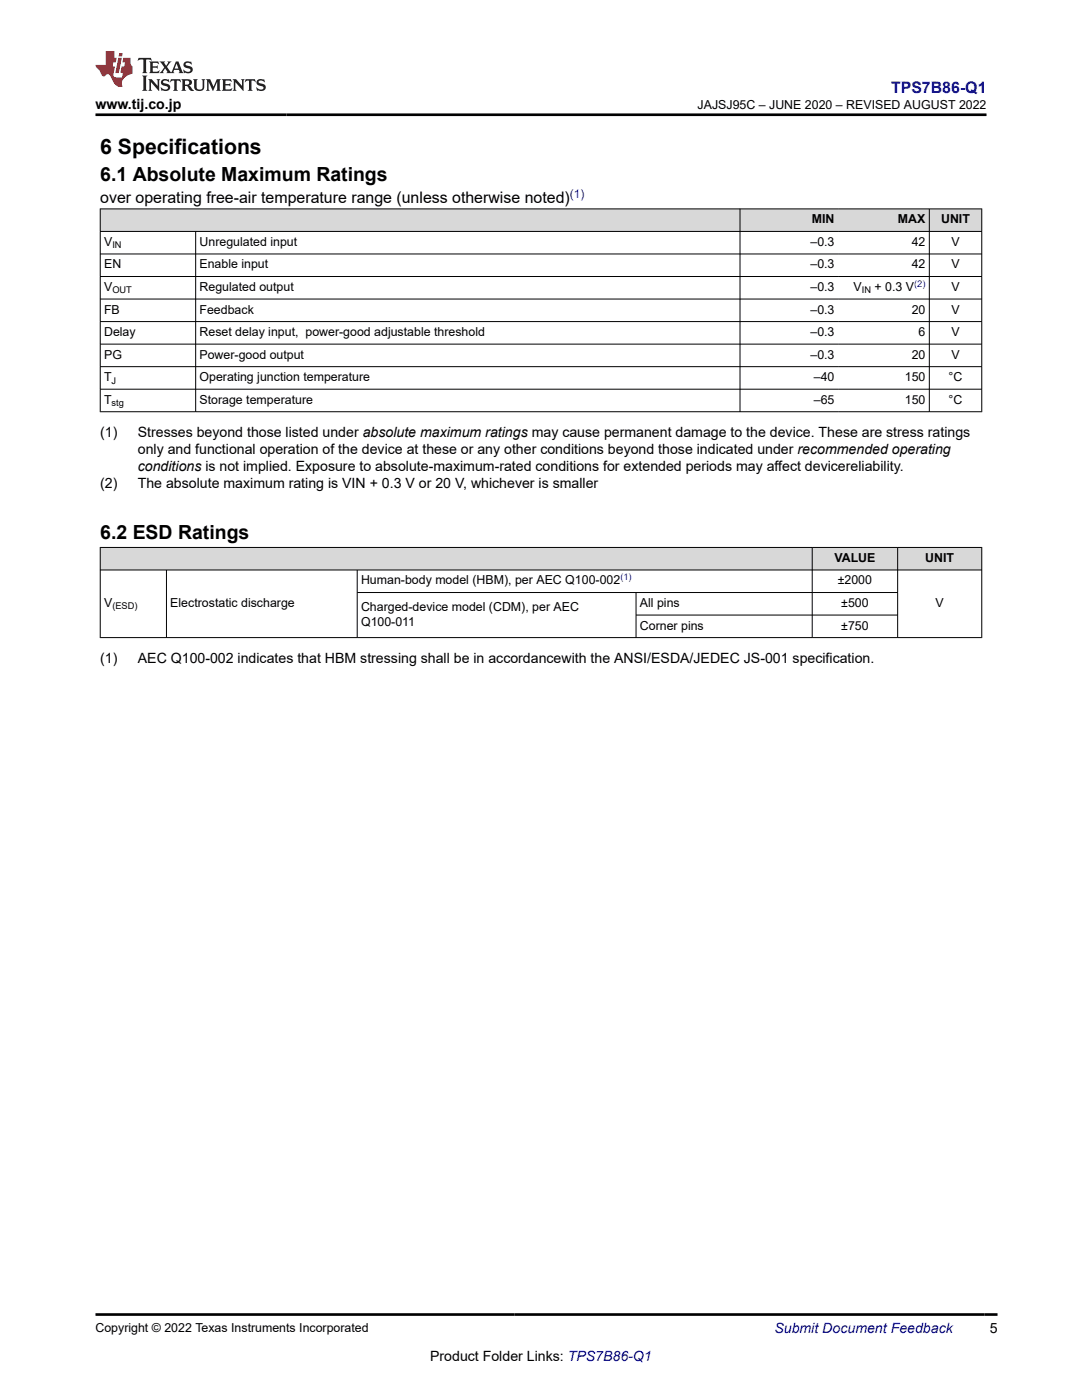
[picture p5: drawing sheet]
<svg xmlns="http://www.w3.org/2000/svg" width="216mm" height="279mm" viewBox="0 0 216 279" stroke-linecap="round" stroke-linejoin="round" font-family="sans-serif">
<defs><g id="words">
<text font-size="4.2" x="20" y="30.7">6 Specifications</text>
<g font-size="3.9">
<text x="20" y="36.1">6.1 Absolute Maximum Ratings</text>
<text x="20" y="107.5">6.2 ESD Ratings</text>
</g>
<text font-size="3.2" fill="#00f" x="177.8" y="18.6">TPS7B86-Q1</text>
<text font-size="3.2" x="20" y="40.5">over operating free-air temperature range (unless otherwise noted)</text>
<g font-size="2.8">
<text x="19" y="21.7">www.tij.co.jp</text>
<text x="20" y="87.2">(1)</text>
<text x="27.5" y="87.2">Stresses beyond those listed under absolute maximum ratings may cause permanent damage to the device. These are stress ratings</text>
<text x="27.5" y="90.6">only and functional operation of the device at these or any other conditions beyond those indicated under recommended operating</text>
<text x="27.5" y="94">conditions is not implied. Exposure to absolute-maximum-rated conditions for extended periods may affect devicereliability.</text>
<text x="20" y="97.4">(2)</text>
<text x="27.5" y="97.4">The absolute maximum rating is VIN + 0.3 V or 20 V, whichever is smaller</text>
<text x="20" y="132.3">(1)</text>
<text x="27.5" y="132.3">AEC Q100-002 indicates that HBM stressing shall be in accordancewith the ANSI/ESDA/JEDEC JS-001 specification.</text>
<text x="197.5" y="266.1">5</text>
<text x="85.8" y="271.7">Product Folder Links: TPS7B86-Q1</text>
</g>
<text font-size="2.8" fill="#00f" x="154.5" y="266.1">Submit Document Feedback</text>
<g font-size="2.5">
<text x="139.2" y="21.8">JAJSJ95C – JUNE 2020 – REVISED AUGUST 2022</text>
<text x="162" y="44.6">MIN</text>
<text x="179.2" y="44.6">MAX</text>
<text x="187.8" y="44.6">UNIT</text>
<text x="20.8" y="49.1">V</text>
<text x="20.8" y="53.6">EN</text>
<text x="39.8" y="49.1">Unregulated input</text>
<text x="39.8" y="53.6">Enable input</text>
<text x="161.7" y="49.1">–0.3</text>
<text x="161.7" y="53.6">–0.3</text>
<text x="181.9" y="49.1">42</text>
<text x="181.9" y="53.6">42</text>
<text x="189.8" y="49.1">V</text>
<text x="189.8" y="53.6">V</text>
<text x="20.8" y="58.1">V</text>
<text x="39.8" y="58.1">Regulated output</text>
<text x="161.7" y="58.1">–0.3</text>
<text x="170.3" y="58.1">V</text>
<text x="174.5" y="58.1">+ 0.3 V</text>
<text x="189.8" y="58.1">V</text>
<text x="20.8" y="62.6">FB</text>
<text x="39.8" y="62.6">Feedback</text>
<text x="161.7" y="62.6">–0.3</text>
<text x="181.9" y="62.6">20</text>
<text x="189.8" y="62.6">V</text>
<text x="20.8" y="67.1">Delay</text>
<text x="20.8" y="71.6">PG</text>
<text x="39.8" y="67.1">Reset delay input, power-good adjustable threshold</text>
<text x="39.8" y="71.6">Power-good output</text>
<text x="161.7" y="67.1">–0.3</text>
<text x="161.7" y="71.6">–0.3</text>
<text x="181.9" y="71.6">20</text>
<text x="183.3" y="67.1">6</text>
<text x="189.8" y="67.1">V</text>
<text x="189.8" y="71.6">V</text>
<text x="20.8" y="76.1">T</text>
<text x="39.8" y="76.1">Operating junction temperature</text>
<text x="162.4" y="76.1">–40</text>
<text x="180.5" y="76.1">150</text>
<text x="189.3" y="76.1">°C</text>
<text x="20.8" y="80.6">T</text>
<text x="39.8" y="80.6">Storage temperature</text>
<text x="162.4" y="80.6">–65</text>
<text x="180.5" y="80.6">150</text>
<text x="189.3" y="80.6">°C</text>
<text x="166.5" y="112.1">VALUE</text>
<text x="184.6" y="112.1">UNIT</text>
<text x="72" y="116.6">Human-body model (HBM), per AEC Q100-002</text>
<text x="167.2" y="116.6">±2000</text>
<text x="20.8" y="121.1">V</text>
<text x="34" y="121.1">Electrostatic discharge</text>
<text x="72" y="121.9">Charged-device model (CDM), per AEC</text>
<text x="72" y="124.9">Q100-011</text>
<text x="127.7" y="121.1">All pins</text>
<text x="127.7" y="125.6">Corner pins</text>
<text x="167.9" y="121.1">±500</text>
<text x="167.9" y="125.6">±750</text>
<text x="186.7" y="121.1">V</text>
<text x="19" y="265.8">Copyright © 2022 Texas Instruments Incorporated</text>
</g>
<text font-size="2.4" fill="#00f" x="113.7" y="39.5">(1)</text>
<g font-size="1.9">
<text x="22.4" y="49.6">IN</text>
<text x="22.4" y="58.6">OUT</text>
<text x="172" y="58.6">IN</text>
<text x="22.3" y="76.6">J</text>
<text x="22.3" y="81.1">stg</text>
<text x="22.4" y="121.6">(ESD)</text>
</g>
<g font-size="1.9" fill="#00f">
<text x="182.4" y="57.2">(2)</text>
<text x="123.8" y="115.8">(1)</text>
</g>
</g></defs>
<g fill="#d8d8d8">
<path d="M20 41.7h175.9v4.5h-175.9z" fill-rule="evenodd"/>
<path d="M20.1 41.8h127.5v4.3h-127.5z" fill-rule="evenodd"/>
<path d="M147.7 41.8h19.5v4.3h-19.5z" fill-rule="evenodd"/>
<path d="M167.2 41.8h18.2v4.3h-18.2z" fill-rule="evenodd"/>
<path d="M185.5 41.8h10.3v4.3h-10.3z" fill-rule="evenodd"/>
</g>
<g fill="none" stroke="#000" stroke-width=".2">
<path d="M19.9 41.7h176.1M19.9 46.2h176.1M19.9 50.7h176.1M19.9 55.2h176.1M19.9 59.7h176.1M20 41.6v40.6M39 46.2v36M147.7 41.6v40.6M185.4 41.6v40.6M195.9 41.6v40.6M19.9 64.2h176.1M19.9 68.7h176.1"/>
<path d="M19.9 73.2h176.1M19.9 77.7h176.1M19.9 82.2h176.1"/>
</g>
<g fill="#d8d8d8">
<path d="M20 109.3h175.9v4.5h-175.9z" fill-rule="evenodd"/>
<path d="M20.1 109.3h141.9v4.4h-141.9z" fill-rule="evenodd"/>
<path d="M162.1 109.3h17v4.4h-17z" fill-rule="evenodd"/>
<path d="M179.2 109.3h16.6v4.4h-16.6z" fill-rule="evenodd"/>
</g>
<path d="M19.9 109.3h176.1M19.9 113.8h176.1M20 109.2v18.1M33.2 113.8v13.5M71.3 113.8v13.5M71.3 118.3h107.9M126.9 118.3v9M162.1 109.2v18.1M179.1 109.2v18.1M195.9 109.2v18.1M19.9 127.2h176.1M126.9 122.7h52.3" fill="none" stroke="#000" stroke-width=".2"/>
<path d="M27.7 11.6l-.2 .5 .5-.2h.6v.1v2.2l-.2 .4h1l-.2-.4v-2.2v-.1h.5l.5 .2-.1-.5zM29.8 12.3l.2 .4v1.5l-.2 .4h1.9l.1-.6a1.08 1.08 0 0 1-1.3 .2v-.7h.6l.4 .2v-.7l-.4 .2h-.6v-.5l.2-.2a1 1 0 0 1 1 .3l-.1-.5zM31.8 12.3l1 1.1-1 1.2h.9l-.2-.2 .4-.8 .5 .8-.2 .2h1.6l-.2-.2 .1-.5h1l.1 .5-.1 .2h.9l-.2-.3-.8-2h-.5l-1 2.2-.8-1.1 .9-1.1h-.8l.2 .2-.5 .6-.3-.6 .1-.2zM35.2 12.7l.4 1h-.8zM36.8 12.4a.65 .65 0 0 0-.2 .7 .65 .65 0 0 0 .6 .5l.7 .1 .1 .3a.79 .79 0 0 1-.7 .4 .79 .79 0 0 1-.7-.5l.1 .7 .2-.1a.93 .93 0 0 0 1.1 .1 .93 .93 0 0 0 .4-1 1.46 1.46 0 0 0-1.2-.6l-.1-.3a1.09 1.09 0 0 1 1.2 .2l-.2-.6-.1 .1-.6-.2zM28.4 15.1l.2 .4v2.2l-.2 .4h1l-.2-.4v-2.2l.2-.4zM29.6 15.8l.2 .4v1.5l-.2 .4h.8l-.3-.4v-1.3l1.7 1.8v-2l.2-.4h-.8l.2 .2 .1 1.1-1.2-1.3zM32.3 15.9a.65 .65 0 0 0-.2 .8 .65 .65 0 0 0 .7 .4l.6 .2 .1 .2a.79 .79 0 0 1-.7 .4 .79 .79 0 0 1-.7-.5l.1 .7 .2-.1a.93 .93 0 0 0 1.1 .1 .93 .93 0 0 0 .4-.9 1.46 1.46 0 0 0-1.2-.6l-.1-.4a1.09 1.09 0 0 1 1.2 .2l-.2-.6-.1 .1-.6-.1zM34.1 15.8l-.1 .6a.63 .63 0 0 1 .7-.3l.1 1.6-.3 .4h1l-.2-.4v-1.6a.66 .66 0 0 1 .8 .3l-.1-.6zM36.2 15.8l.2 .4v1.5l-.2 .4h.9l-.2-.2v-.7h.5l.1 .2a.79 .79 0 0 0 1.2 .6l-1-.9a.61 .61 0 0 0 .6-.6 .61 .61 0 0 0-.5-.7zM36.9 16.1h.2a.47 .47 0 0 1 .5 .1 .47 .47 0 0 1 .1 .5l-.2 .1-.6 .1zM38.5 15.8l.2 .2a2.27 2.27 0 0 0 .4 2 1.04 1.04 0 0 0 1.7-.7v-1.3l.2-.2h-.8l.2 .4v1.1a.6 .6 0 0 1-.6 .6 .6 .6 0 0 1-.6-.6v-1.1l.3-.4zM41.1 15.8l.2 .4v1.5l-.2 .4h.7l-.2-.4v-1.4l.9 1.9 .8-1.9v1.4l-.2 .4h1l-.3-.4v-1.5l.3-.4h-.8l-.7 1.5-.7-1.5zM44.3 15.8l.2 .4v1.5l-.2 .4h1.9l.1-.6a1.09 1.09 0 0 1-1.3 .2v-.7h.6l.4 .2v-.6l-.4 .2h-.6v-.6l.2-.1a1.01 1.01 0 0 1 1 .3l-.1-.6zM46.4 15.8l.3 .4v1.5l-.3 .4h.8l-.2-.4v-1.3l1.6 1.8v-2l.2-.4h-.7l.2 .2v1.1l-1.2-1.3zM49 15.8l-.1 .6a.63 .63 0 0 1 .8-.3v1.6l-.3 .4h1l-.2-.4v-1.6a.66 .66 0 0 1 .8 .3l-.1-.6zM51.4 15.9a.65 .65 0 0 0-.2 .8 .65 .65 0 0 0 .6 .4l.6 .2 .2 .2a.79 .79 0 0 1-.8 .4 .79 .79 0 0 1-.6-.5l.1 .7 .2-.1a.93 .93 0 0 0 1 .1 .93 .93 0 0 0 .5-.9 1.46 1.46 0 0 0-1.3-.6l-.1-.4a1.09 1.09 0 0 1 1.3 .2l-.2-.6-.2 .1-.5-.1z" fill="#231f20"/>
<path d="M21.1 10.2v2.8h-2.1l.1 .3 .9 1a.95 .95 0 0 0 .9 .9 .59 .59 0 0 1 .6-.4 .59 .59 0 0 1 .5 .4l.4 .7a1.59 1.59 0 0 0 2.1 1.4 1.61 1.61 0 0 1 1-2.3l1-.3-.1-1.5a1.59 1.59 0 0 1-.4-1.7h-1.4l-.2 .9h.5l-.1 .9h-.5l-.2 1v.2l.4 .1-.2 .9h-.6a.73 .73 0 0 1-1.1-.7l.3-1.5h-.5l.2-.9h.5l.2-.9h-.5v-1.3zM23.6 11.5l-.6 3.1h.7l.6-3.1zM23.8 10.6l-.1 .6h.7l.1-.6z" fill="#ed1c24"/>
<path d="M19 22.9h177.8M19.1 262.3h179.9" fill="none" stroke="#000" stroke-width=".53"/>
<use href="#words"/>
</svg>
